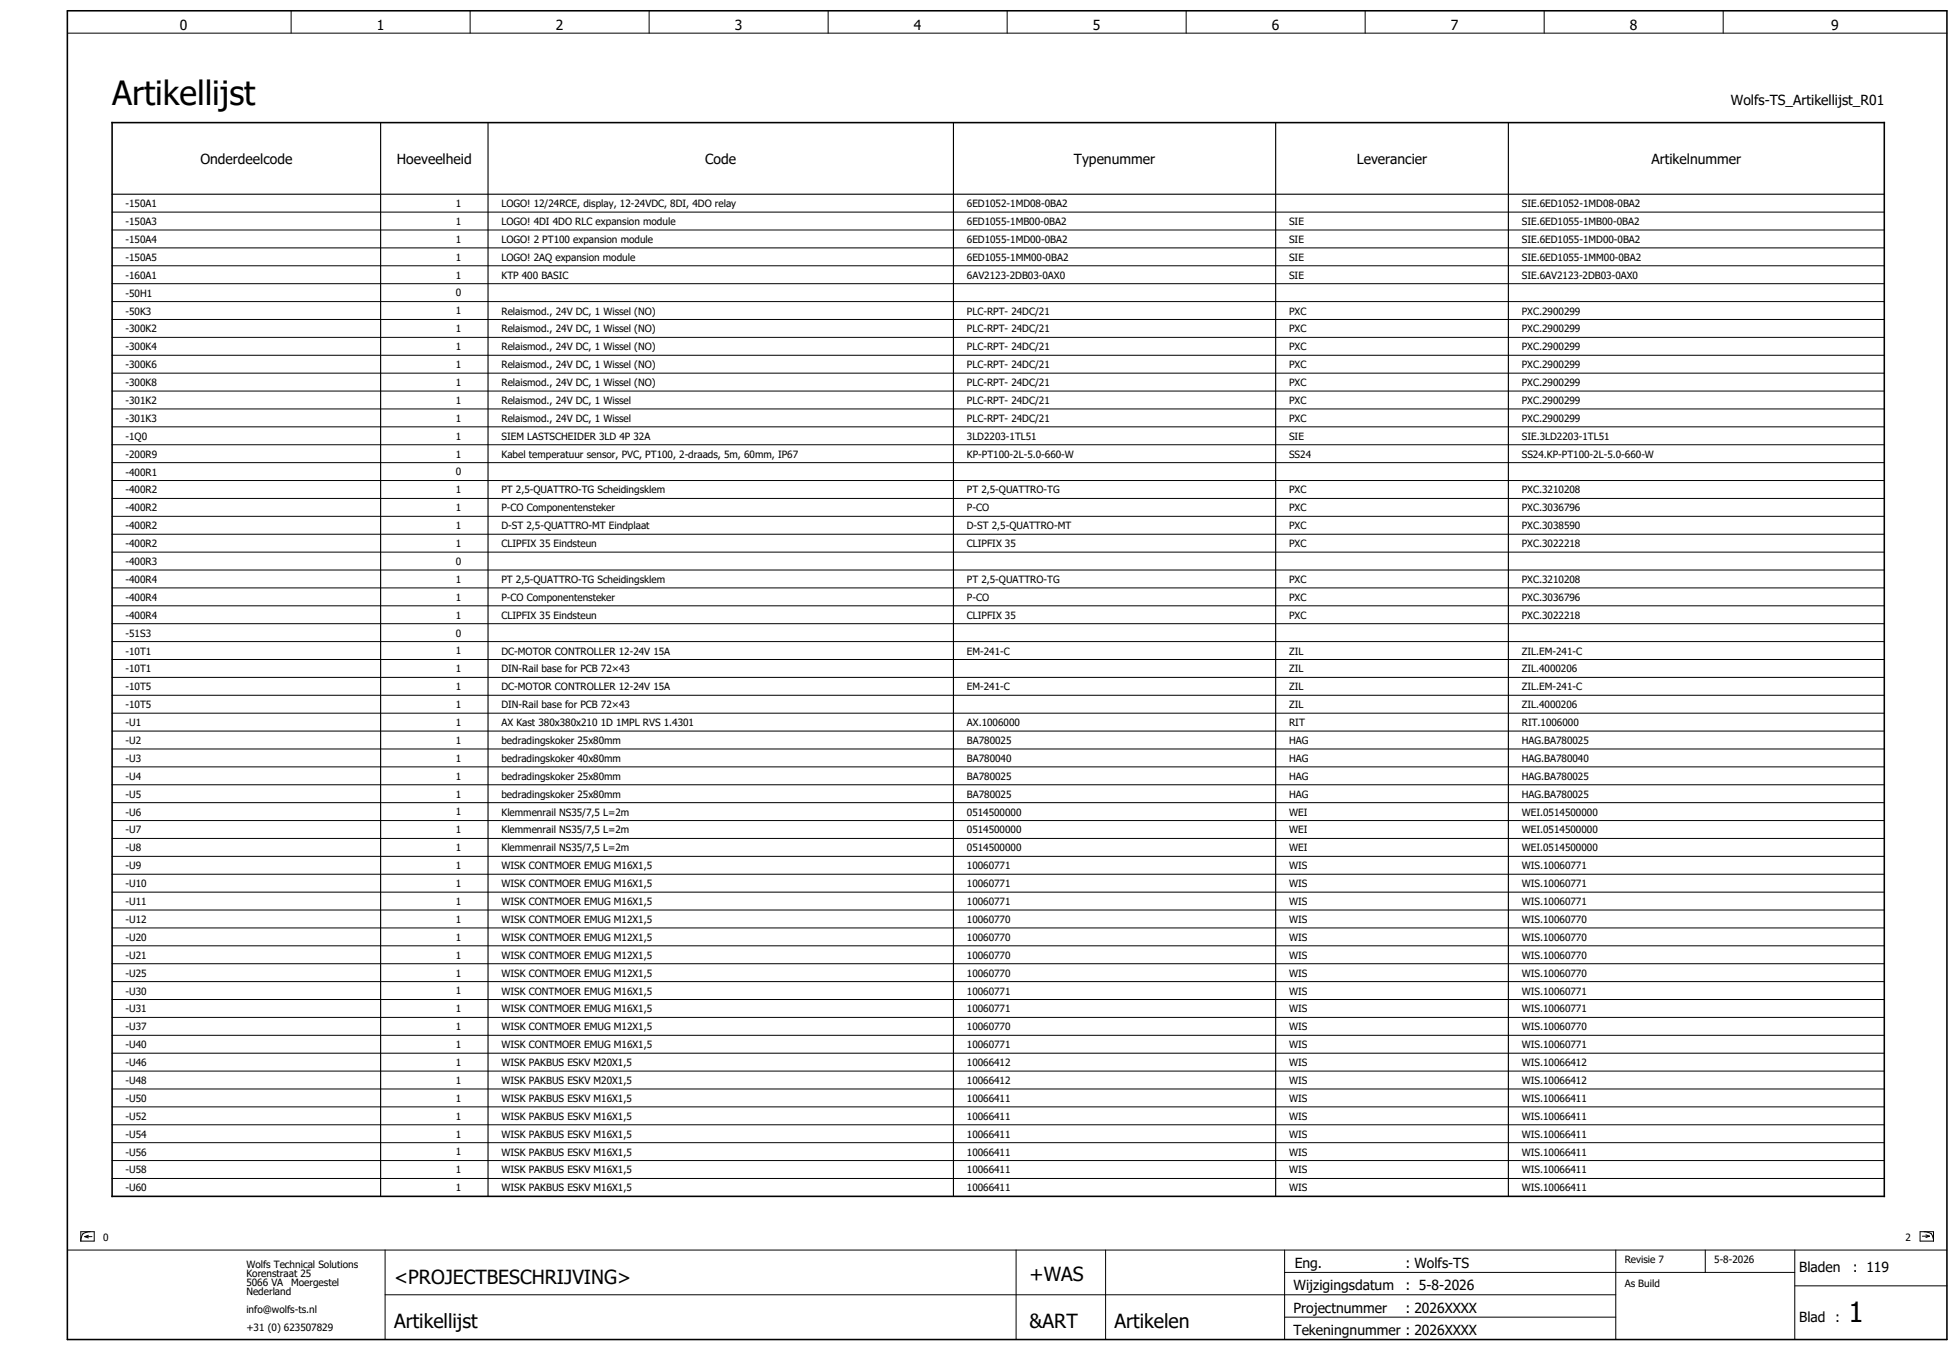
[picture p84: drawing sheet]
<svg xmlns="http://www.w3.org/2000/svg" width="438mm" height="302mm" viewBox="0 0 438 302" stroke-linecap="round" stroke-linejoin="round" font-family="sans-serif">
<defs><g id="words">
<text font-size="7.5" x="25.1" y="23.4">Artikellijst</text>
<text font-size="6.2" x="413.1" y="295.4">1</text>
<g font-size="4.3">
<text x="88.1" y="286.9">&lt;PROJECTBESCHRIJVING&gt;</text>
<text x="230.1" y="286.4">+WAS</text>
<text x="88.1" y="296.9">Artikellijst</text>
<text x="230.1" y="296.9">&amp;ART</text>
<text x="249.1" y="296.9">Artikelen</text>
</g>
<g font-size="3.1">
<text x="40.2" y="6.8">0</text>
<text x="84.2" y="6.8">1</text>
<text x="124.2" y="6.8">2</text>
<text x="164.2" y="6.8">3</text>
<text x="204.2" y="6.8">4</text>
<text x="244.2" y="6.8">5</text>
<text x="284.2" y="6.8">6</text>
<text x="324.2" y="6.8">7</text>
<text x="364.2" y="6.8">8</text>
<text x="409.2" y="6.8">9</text>
<text x="386.8" y="23.4">Wolfs-TS_Artikellijst_R01</text>
<text x="44.8" y="36.6">Onderdeelcode</text>
<text x="88.7" y="36.6">Hoeveelheid</text>
<text x="157.6" y="36.6">Code</text>
<text x="240" y="36.6">Typenummer</text>
<text x="303.2" y="36.6">Leverancier</text>
<text x="369" y="36.6">Artikelnummer</text>
<text x="289.3" y="283.4">Eng.</text>
<text x="314.1" y="283.4">: Wolfs-TS</text>
<text x="402.1" y="284.4">Bladen</text>
<text x="414.1" y="284.4">: 119</text>
<text x="289.1" y="288.4">Wijzigingsdatum</text>
<text x="289.1" y="293.4">Projectnummer</text>
<text x="314.1" y="288.4">: 5-8-2026</text>
<text x="314.1" y="293.4">: 2026XXXX</text>
<text x="289.1" y="298.4">Tekeningnummer : 2026XXXX</text>
<text x="402.1" y="295.4">Blad :</text>
</g>
<g font-size="2.2">
<text x="28.1" y="46.3">-150A1</text>
<text x="101.8" y="46.3">1</text>
<text x="112.1" y="46.3">LOGO! 12/24RCE, display, 12-24VDC, 8DI, 4DO relay</text>
<text x="216.1" y="46.3">6ED1052-1MD08-0BA2</text>
<text x="340.1" y="46.3">SIE.6ED1052-1MD08-0BA2</text>
<text x="28.1" y="50.3">-150A3</text>
<text x="101.8" y="50.3">1</text>
<text x="112.1" y="50.3">LOGO! 4DI 4DO RLC expansion module</text>
<text x="216.1" y="50.3">6ED1055-1MB00-0BA2</text>
<text x="288.1" y="50.3">SIE</text>
<text x="340.1" y="50.3">SIE.6ED1055-1MB00-0BA2</text>
<text x="28.1" y="54.3">-150A4</text>
<text x="28.1" y="58.3">-150A5</text>
<text x="101.8" y="54.3">1</text>
<text x="101.8" y="58.3">1</text>
<text x="112.1" y="54.3">LOGO! 2 PT100 expansion module</text>
<text x="112.1" y="58.3">LOGO! 2AQ expansion module</text>
<text x="216.1" y="54.3">6ED1055-1MD00-0BA2</text>
<text x="216.1" y="58.3">6ED1055-1MM00-0BA2</text>
<text x="288.1" y="54.3">SIE</text>
<text x="288.1" y="58.3">SIE</text>
<text x="340.1" y="54.3">SIE.6ED1055-1MD00-0BA2</text>
<text x="340.1" y="58.3">SIE.6ED1055-1MM00-0BA2</text>
<text x="28.1" y="62.3">-160A1</text>
<text x="101.8" y="62.3">1</text>
<text x="112.1" y="62.3">KTP 400 BASIC</text>
<text x="216.1" y="62.3">6AV2123-2DB03-0AX0</text>
<text x="288.1" y="62.3">SIE</text>
<text x="340.1" y="62.3">SIE.6AV2123-2DB03-0AX0</text>
<text x="28.1" y="66.3">-50H1</text>
<text x="28.1" y="70.3">-50K3</text>
<text x="101.8" y="66.3">0</text>
<text x="101.8" y="70.3">1</text>
<text x="112.1" y="70.3">Relaismod., 24V DC, 1 Wissel (NO)</text>
<text x="216.1" y="70.3">PLC-RPT- 24DC/21</text>
<text x="288.1" y="70.3">PXC</text>
<text x="340.1" y="70.3">PXC.2900299</text>
<text x="28.1" y="74.3">-300K2</text>
<text x="101.8" y="74.3">1</text>
<text x="112.1" y="74.3">Relaismod., 24V DC, 1 Wissel (NO)</text>
<text x="216.1" y="74.3">PLC-RPT- 24DC/21</text>
<text x="288.1" y="74.3">PXC</text>
<text x="340.1" y="74.3">PXC.2900299</text>
<text x="28.1" y="78.3">-300K4</text>
<text x="28.1" y="82.3">-300K6</text>
<text x="101.8" y="78.3">1</text>
<text x="101.8" y="82.3">1</text>
<text x="112.1" y="78.3">Relaismod., 24V DC, 1 Wissel (NO)</text>
<text x="112.1" y="82.3">Relaismod., 24V DC, 1 Wissel (NO)</text>
<text x="216.1" y="78.3">PLC-RPT- 24DC/21</text>
<text x="216.1" y="82.3">PLC-RPT- 24DC/21</text>
<text x="288.1" y="78.3">PXC</text>
<text x="288.1" y="82.3">PXC</text>
<text x="340.1" y="78.3">PXC.2900299</text>
<text x="340.1" y="82.3">PXC.2900299</text>
<text x="28.1" y="86.3">-300K8</text>
<text x="101.8" y="86.3">1</text>
<text x="112.1" y="86.3">Relaismod., 24V DC, 1 Wissel (NO)</text>
<text x="216.1" y="86.3">PLC-RPT- 24DC/21</text>
<text x="288.1" y="86.3">PXC</text>
<text x="340.1" y="86.3">PXC.2900299</text>
<text x="28.1" y="90.3">-301K2</text>
<text x="28.1" y="94.3">-301K3</text>
<text x="101.8" y="90.3">1</text>
<text x="101.8" y="94.3">1</text>
<text x="112.1" y="90.3">Relaismod., 24V DC, 1 Wissel</text>
<text x="112.1" y="94.3">Relaismod., 24V DC, 1 Wissel</text>
<text x="216.1" y="90.3">PLC-RPT- 24DC/21</text>
<text x="216.1" y="94.3">PLC-RPT- 24DC/21</text>
<text x="288.1" y="90.3">PXC</text>
<text x="288.1" y="94.3">PXC</text>
<text x="340.1" y="90.3">PXC.2900299</text>
<text x="340.1" y="94.3">PXC.2900299</text>
<text x="28.1" y="98.3">-1Q0</text>
<text x="101.8" y="98.3">1</text>
<text x="112.1" y="98.3">SIEM LASTSCHEIDER 3LD 4P 32A</text>
<text x="216.1" y="98.3">3LD2203-1TL51</text>
<text x="288.1" y="98.3">SIE</text>
<text x="340.1" y="98.3">SIE.3LD2203-1TL51</text>
<text x="28.1" y="102.3">-200R9</text>
<text x="28.1" y="106.3">-400R1</text>
<text x="101.8" y="102.3">1</text>
<text x="101.8" y="106.3">0</text>
<text x="112.1" y="102.3">Kabel temperatuur sensor, PVC, PT100, 2-draads, 5m, 60mm, IP67</text>
<text x="216.1" y="102.3">KP-PT100-2L-5.0-660-W</text>
<text x="288.1" y="102.3">SS24</text>
<text x="340.1" y="102.3">SS24.KP-PT100-2L-5.0-660-W</text>
<text x="28.1" y="110.3">-400R2</text>
<text x="101.8" y="110.3">1</text>
<text x="112.1" y="110.3">PT 2,5-QUATTRO-TG Scheidingsklem</text>
<text x="216.1" y="110.3">PT 2,5-QUATTRO-TG</text>
<text x="288.1" y="110.3">PXC</text>
<text x="340.1" y="110.3">PXC.3210208</text>
<text x="28.1" y="114.3">-400R2</text>
<text x="28.1" y="118.3">-400R2</text>
<text x="101.8" y="114.3">1</text>
<text x="101.8" y="118.3">1</text>
<text x="112.1" y="114.3">P-CO Componentensteker</text>
<text x="112.1" y="118.3">D-ST 2,5-QUATTRO-MT Eindplaat</text>
<text x="216.1" y="114.3">P-CO</text>
<text x="216.1" y="118.3">D-ST 2,5-QUATTRO-MT</text>
<text x="288.1" y="114.3">PXC</text>
<text x="288.1" y="118.3">PXC</text>
<text x="340.1" y="114.3">PXC.3036796</text>
<text x="340.1" y="118.3">PXC.3038590</text>
<text x="28.1" y="122.3">-400R2</text>
<text x="101.8" y="122.3">1</text>
<text x="112.1" y="122.3">CLIPFIX 35 Eindsteun</text>
<text x="216.1" y="122.3">CLIPFIX 35</text>
<text x="288.1" y="122.3">PXC</text>
<text x="340.1" y="122.3">PXC.3022218</text>
<text x="28.1" y="126.3">-400R3</text>
<text x="28.1" y="130.3">-400R4</text>
<text x="101.8" y="126.3">0</text>
<text x="101.8" y="130.3">1</text>
<text x="112.1" y="130.3">PT 2,5-QUATTRO-TG Scheidingsklem</text>
<text x="216.1" y="130.3">PT 2,5-QUATTRO-TG</text>
<text x="288.1" y="130.3">PXC</text>
<text x="340.1" y="130.3">PXC.3210208</text>
<text x="28.1" y="134.3">-400R4</text>
<text x="101.8" y="134.3">1</text>
<text x="112.1" y="134.3">P-CO Componentensteker</text>
<text x="216.1" y="134.3">P-CO</text>
<text x="288.1" y="134.3">PXC</text>
<text x="340.1" y="134.3">PXC.3036796</text>
<text x="28.1" y="138.3">-400R4</text>
<text x="28.1" y="142.3">-51S3</text>
<text x="101.8" y="138.3">1</text>
<text x="101.8" y="142.3">0</text>
<text x="112.1" y="138.3">CLIPFIX 35 Eindsteun</text>
<text x="216.1" y="138.3">CLIPFIX 35</text>
<text x="288.1" y="138.3">PXC</text>
<text x="340.1" y="138.3">PXC.3022218</text>
<text x="28.1" y="146.3">-10T1</text>
<text x="101.8" y="146.3">1</text>
<text x="112.1" y="146.3">DC-MOTOR CONTROLLER 12-24V 15A</text>
<text x="216.1" y="146.3">EM-241-C</text>
<text x="288.1" y="146.3">ZIL</text>
<text x="340.1" y="146.3">ZIL.EM-241-C</text>
<text x="28.1" y="150.3">-10T1</text>
<text x="28.1" y="154.3">-10T5</text>
<text x="101.8" y="150.3">1</text>
<text x="101.8" y="154.3">1</text>
<text x="112.1" y="150.3">DIN-Rail base for PCB 72×43</text>
<text x="112.1" y="154.3">DC-MOTOR CONTROLLER 12-24V 15A</text>
<text x="216.1" y="154.3">EM-241-C</text>
<text x="288.1" y="150.3">ZIL</text>
<text x="288.1" y="154.3">ZIL</text>
<text x="340.1" y="150.3">ZIL.4000206</text>
<text x="340.1" y="154.3">ZIL.EM-241-C</text>
<text x="28.1" y="158.3">-10T5</text>
<text x="101.8" y="158.3">1</text>
<text x="112.1" y="158.3">DIN-Rail base for PCB 72×43</text>
<text x="288.1" y="158.3">ZIL</text>
<text x="340.1" y="158.3">ZIL.4000206</text>
<text x="28.1" y="162.3">-U1</text>
<text x="28.1" y="166.3">-U2</text>
<text x="101.8" y="162.3">1</text>
<text x="101.8" y="166.3">1</text>
<text x="112.1" y="162.3">AX Kast 380x380x210 1D 1MPL RVS 1.4301</text>
<text x="112.1" y="166.3">bedradingskoker 25x80mm</text>
<text x="216.1" y="162.3">AX.1006000</text>
<text x="216.1" y="166.3">BA780025</text>
<text x="288.1" y="162.3">RIT</text>
<text x="288.1" y="166.3">HAG</text>
<text x="340.1" y="162.3">RIT.1006000</text>
<text x="340.1" y="166.3">HAG.BA780025</text>
<text x="28.1" y="170.3">-U3</text>
<text x="101.8" y="170.3">1</text>
<text x="112.1" y="170.3">bedradingskoker 40x80mm</text>
<text x="216.1" y="170.3">BA780040</text>
<text x="288.1" y="170.3">HAG</text>
<text x="340.1" y="170.3">HAG.BA780040</text>
<text x="28.1" y="174.3">-U4</text>
<text x="28.1" y="178.3">-U5</text>
<text x="101.8" y="174.3">1</text>
<text x="101.8" y="178.3">1</text>
<text x="112.1" y="174.3">bedradingskoker 25x80mm</text>
<text x="112.1" y="178.3">bedradingskoker 25x80mm</text>
<text x="216.1" y="174.3">BA780025</text>
<text x="216.1" y="178.3">BA780025</text>
<text x="288.1" y="174.3">HAG</text>
<text x="288.1" y="178.3">HAG</text>
<text x="340.1" y="174.3">HAG.BA780025</text>
<text x="340.1" y="178.3">HAG.BA780025</text>
<text x="28.1" y="182.3">-U6</text>
<text x="101.8" y="182.3">1</text>
<text x="112.1" y="182.3">Klemmenrail NS35/7,5 L=2m</text>
<text x="216.1" y="182.3">0514500000</text>
<text x="288.1" y="182.3">WEI</text>
<text x="340.1" y="182.3">WEI.0514500000</text>
<text x="28.1" y="186.3">-U7</text>
<text x="28.1" y="190.3">-U8</text>
<text x="101.8" y="186.3">1</text>
<text x="101.8" y="190.3">1</text>
<text x="112.1" y="186.3">Klemmenrail NS35/7,5 L=2m</text>
<text x="112.1" y="190.3">Klemmenrail NS35/7,5 L=2m</text>
<text x="216.1" y="186.3">0514500000</text>
<text x="216.1" y="190.3">0514500000</text>
<text x="288.1" y="186.3">WEI</text>
<text x="288.1" y="190.3">WEI</text>
<text x="340.1" y="186.3">WEI.0514500000</text>
<text x="340.1" y="190.3">WEI.0514500000</text>
<text x="28.1" y="194.3">-U9</text>
<text x="101.8" y="194.3">1</text>
<text x="112.1" y="194.3">WISK CONTMOER EMUG M16X1,5</text>
<text x="216.1" y="194.3">10060771</text>
<text x="288.1" y="194.3">WIS</text>
<text x="340.1" y="194.3">WIS.10060771</text>
<text x="28.1" y="198.3">-U10</text>
<text x="28.1" y="202.3">-U11</text>
<text x="101.8" y="198.3">1</text>
<text x="101.8" y="202.3">1</text>
<text x="112.1" y="198.3">WISK CONTMOER EMUG M16X1,5</text>
<text x="112.1" y="202.3">WISK CONTMOER EMUG M16X1,5</text>
<text x="216.1" y="198.3">10060771</text>
<text x="216.1" y="202.3">10060771</text>
<text x="288.1" y="198.3">WIS</text>
<text x="288.1" y="202.3">WIS</text>
<text x="340.1" y="198.3">WIS.10060771</text>
<text x="340.1" y="202.3">WIS.10060771</text>
<text x="28.1" y="206.3">-U12</text>
<text x="101.8" y="206.3">1</text>
<text x="112.1" y="206.3">WISK CONTMOER EMUG M12X1,5</text>
<text x="216.1" y="206.3">10060770</text>
<text x="288.1" y="206.3">WIS</text>
<text x="340.1" y="206.3">WIS.10060770</text>
<text x="28.1" y="210.3">-U20</text>
<text x="28.1" y="214.3">-U21</text>
<text x="101.8" y="210.3">1</text>
<text x="101.8" y="214.3">1</text>
<text x="112.1" y="210.3">WISK CONTMOER EMUG M12X1,5</text>
<text x="112.1" y="214.3">WISK CONTMOER EMUG M12X1,5</text>
<text x="216.1" y="210.3">10060770</text>
<text x="216.1" y="214.3">10060770</text>
<text x="288.1" y="210.3">WIS</text>
<text x="288.1" y="214.3">WIS</text>
<text x="340.1" y="210.3">WIS.10060770</text>
<text x="340.1" y="214.3">WIS.10060770</text>
<text x="28.1" y="218.3">-U25</text>
<text x="101.8" y="218.3">1</text>
<text x="112.1" y="218.3">WISK CONTMOER EMUG M12X1,5</text>
<text x="216.1" y="218.3">10060770</text>
<text x="288.1" y="218.3">WIS</text>
<text x="340.1" y="218.3">WIS.10060770</text>
<text x="28.1" y="222.3">-U30</text>
<text x="28.1" y="226.3">-U31</text>
<text x="101.8" y="222.3">1</text>
<text x="101.8" y="226.3">1</text>
<text x="112.1" y="222.3">WISK CONTMOER EMUG M16X1,5</text>
<text x="112.1" y="226.3">WISK CONTMOER EMUG M16X1,5</text>
<text x="216.1" y="222.3">10060771</text>
<text x="216.1" y="226.3">10060771</text>
<text x="288.1" y="222.3">WIS</text>
<text x="288.1" y="226.3">WIS</text>
<text x="340.1" y="222.3">WIS.10060771</text>
<text x="340.1" y="226.3">WIS.10060771</text>
<text x="28.1" y="230.3">-U37</text>
<text x="101.8" y="230.3">1</text>
<text x="112.1" y="230.3">WISK CONTMOER EMUG M12X1,5</text>
<text x="216.1" y="230.3">10060770</text>
<text x="288.1" y="230.3">WIS</text>
<text x="340.1" y="230.3">WIS.10060770</text>
<text x="28.1" y="234.3">-U40</text>
<text x="28.1" y="238.3">-U46</text>
<text x="101.8" y="234.3">1</text>
<text x="101.8" y="238.3">1</text>
<text x="112.1" y="234.3">WISK CONTMOER EMUG M16X1,5</text>
<text x="112.1" y="238.3">WISK PAKBUS ESKV M20X1,5</text>
<text x="216.1" y="234.3">10060771</text>
<text x="216.1" y="238.3">10066412</text>
<text x="288.1" y="234.3">WIS</text>
<text x="288.1" y="238.3">WIS</text>
<text x="340.1" y="234.3">WIS.10060771</text>
<text x="340.1" y="238.3">WIS.10066412</text>
<text x="28.1" y="242.3">-U48</text>
<text x="101.8" y="242.3">1</text>
<text x="112.1" y="242.3">WISK PAKBUS ESKV M20X1,5</text>
<text x="216.1" y="242.3">10066412</text>
<text x="288.1" y="242.3">WIS</text>
<text x="340.1" y="242.3">WIS.10066412</text>
<text x="28.1" y="246.3">-U50</text>
<text x="28.1" y="250.3">-U52</text>
<text x="101.8" y="246.3">1</text>
<text x="101.8" y="250.3">1</text>
<text x="112.1" y="246.3">WISK PAKBUS ESKV M16X1,5</text>
<text x="112.1" y="250.3">WISK PAKBUS ESKV M16X1,5</text>
<text x="216.1" y="246.3">10066411</text>
<text x="216.1" y="250.3">10066411</text>
<text x="288.1" y="246.3">WIS</text>
<text x="288.1" y="250.3">WIS</text>
<text x="340.1" y="246.3">WIS.10066411</text>
<text x="340.1" y="250.3">WIS.10066411</text>
<text x="28.1" y="254.3">-U54</text>
<text x="101.8" y="254.3">1</text>
<text x="112.1" y="254.3">WISK PAKBUS ESKV M16X1,5</text>
<text x="216.1" y="254.3">10066411</text>
<text x="288.1" y="254.3">WIS</text>
<text x="340.1" y="254.3">WIS.10066411</text>
<text x="28.1" y="258.3">-U56</text>
<text x="28.1" y="262.3">-U58</text>
<text x="101.8" y="258.3">1</text>
<text x="101.8" y="262.3">1</text>
<text x="112.1" y="258.3">WISK PAKBUS ESKV M16X1,5</text>
<text x="112.1" y="262.3">WISK PAKBUS ESKV M16X1,5</text>
<text x="216.1" y="258.3">10066411</text>
<text x="216.1" y="262.3">10066411</text>
<text x="288.1" y="258.3">WIS</text>
<text x="288.1" y="262.3">WIS</text>
<text x="340.1" y="258.3">WIS.10066411</text>
<text x="340.1" y="262.3">WIS.10066411</text>
<text x="28.1" y="266.3">-U60</text>
<text x="101.8" y="266.3">1</text>
<text x="112.1" y="266.3">WISK PAKBUS ESKV M16X1,5</text>
<text x="216.1" y="266.3">10066411</text>
<text x="288.1" y="266.3">WIS</text>
<text x="340.1" y="266.3">WIS.10066411</text>
<text x="23.1" y="277.4">0</text>
<text x="425.8" y="277.4">2</text>
<text x="55.1" y="283.4">Wolfs Technical Solutions</text>
<text x="55.1" y="285.4">Korenstraat 25</text>
<text x="55.1" y="287.4">5066 VA</text>
<text x="65.1" y="287.4">Moergestel</text>
<text x="363.1" y="282.4">Revisie 7</text>
<text x="363.1" y="287.6">As Build</text>
<text x="383.1" y="282.4">5-8-2026</text>
<text x="55.1" y="289.4">Nederland</text>
<text x="55.1" y="293.4">info@wolfs-ts.nl</text>
<text x="55.1" y="297.4">+31 (0) 623507829</text>
</g>
</g></defs>
<g fill="none" stroke="#000" stroke-width=".22">
<path d="M15.1 7.4h420M65.1 2.4v5M105.1 2.4v5M145.1 2.4v5M185.1 2.4v5M225.1 2.4v5M265.1 2.4v5M305.1 2.4v5M345.1 2.4v5M385.1 2.4v5M25.1 51.4h396M25.1 47.4h396"/>
<path d="M25.1 59.4h396M25.1 55.4h396M25.1 79.4h396M25.1 75.4h396M25.1 67.4h396M25.1 71.4h396M25.1 63.4h396M25.1 95.4h396M25.1 99.4h396M25.1 87.4h396M25.1 91.4h396M25.1 83.4h396"/>
<path d="M25.1 107.4h396M25.1 103.4h396M25.1 111.4h396M25.1 115.4h396M25.1 119.4h396M25.1 131.4h396M25.1 123.4h396M25.1 139.4h396M25.1 135.4h396M25.1 127.4h396M25.1 155.4h396M25.1 143.4h396"/>
<path d="M25.1 147.4h396M25.1 151.4h396M25.1 159.4h396M25.1 179.4h396M25.1 167.4h396M25.1 171.4h396M25.1 163.4h396M25.1 175.4h396M25.1 199.4h396M25.1 195.4h396M25.1 191.4h396M25.1 187.4h396"/>
<path d="M25.1 183.4h396M25.1 211.4h396M25.1 207.4h396M25.1 219.4h396M25.1 215.4h396M25.1 203.4h396M25.1 231.4h396M25.1 239.4h396M25.1 235.4h396M25.1 227.4h396M25.1 223.4h396M25.1 243.4h396"/>
<path d="M25.1 255.4h396M25.1 251.4h396M25.1 247.4h396M25.1 259.4h396M15.1 279.4h420M18.1 275.3h3v2.1h-3zM18.5 275.8l-.3 .8-.1 .8M19 276.4h1.6M19 276.4l.8 .3M19.8 276.1l-.8 .3M20.2 275.3l-.9 .1-.8 .4M25.1 263.4h396"/>
<path d="M86.1 279.4v20M227.1 279.4v20M247.1 279.4v20M287.1 279.4v20M361.1 279.4v20M381.1 279.4v5M401.1 279.4v20M429.1 275.3h3v2.1h-3zM429.6 276.3h1.6M430 275.3l.8 .1 .8 .4M430.4 276l.8 .3M431.2 276.3l-.8 .3"/>
<path d="M431.6 275.8l.3 .8 .2 .8M86.1 289.4h275M287.1 284.4h114M287.1 294.4h74M401.1 287.4h34"/>
</g>
<path d="M15.1 2.4h420v297h-420zM25.1 27.4h396v240h-396z" fill="none" stroke="#000" stroke-width=".35"/>
<path d="M85.1 27.4v240M109.1 27.4v240M213.1 27.4v240M285.1 27.4v240M337.1 27.4v240M25.1 43.4h396" fill="none" stroke="#000" stroke-width=".25"/>
<use href="#words"/>
</svg>
